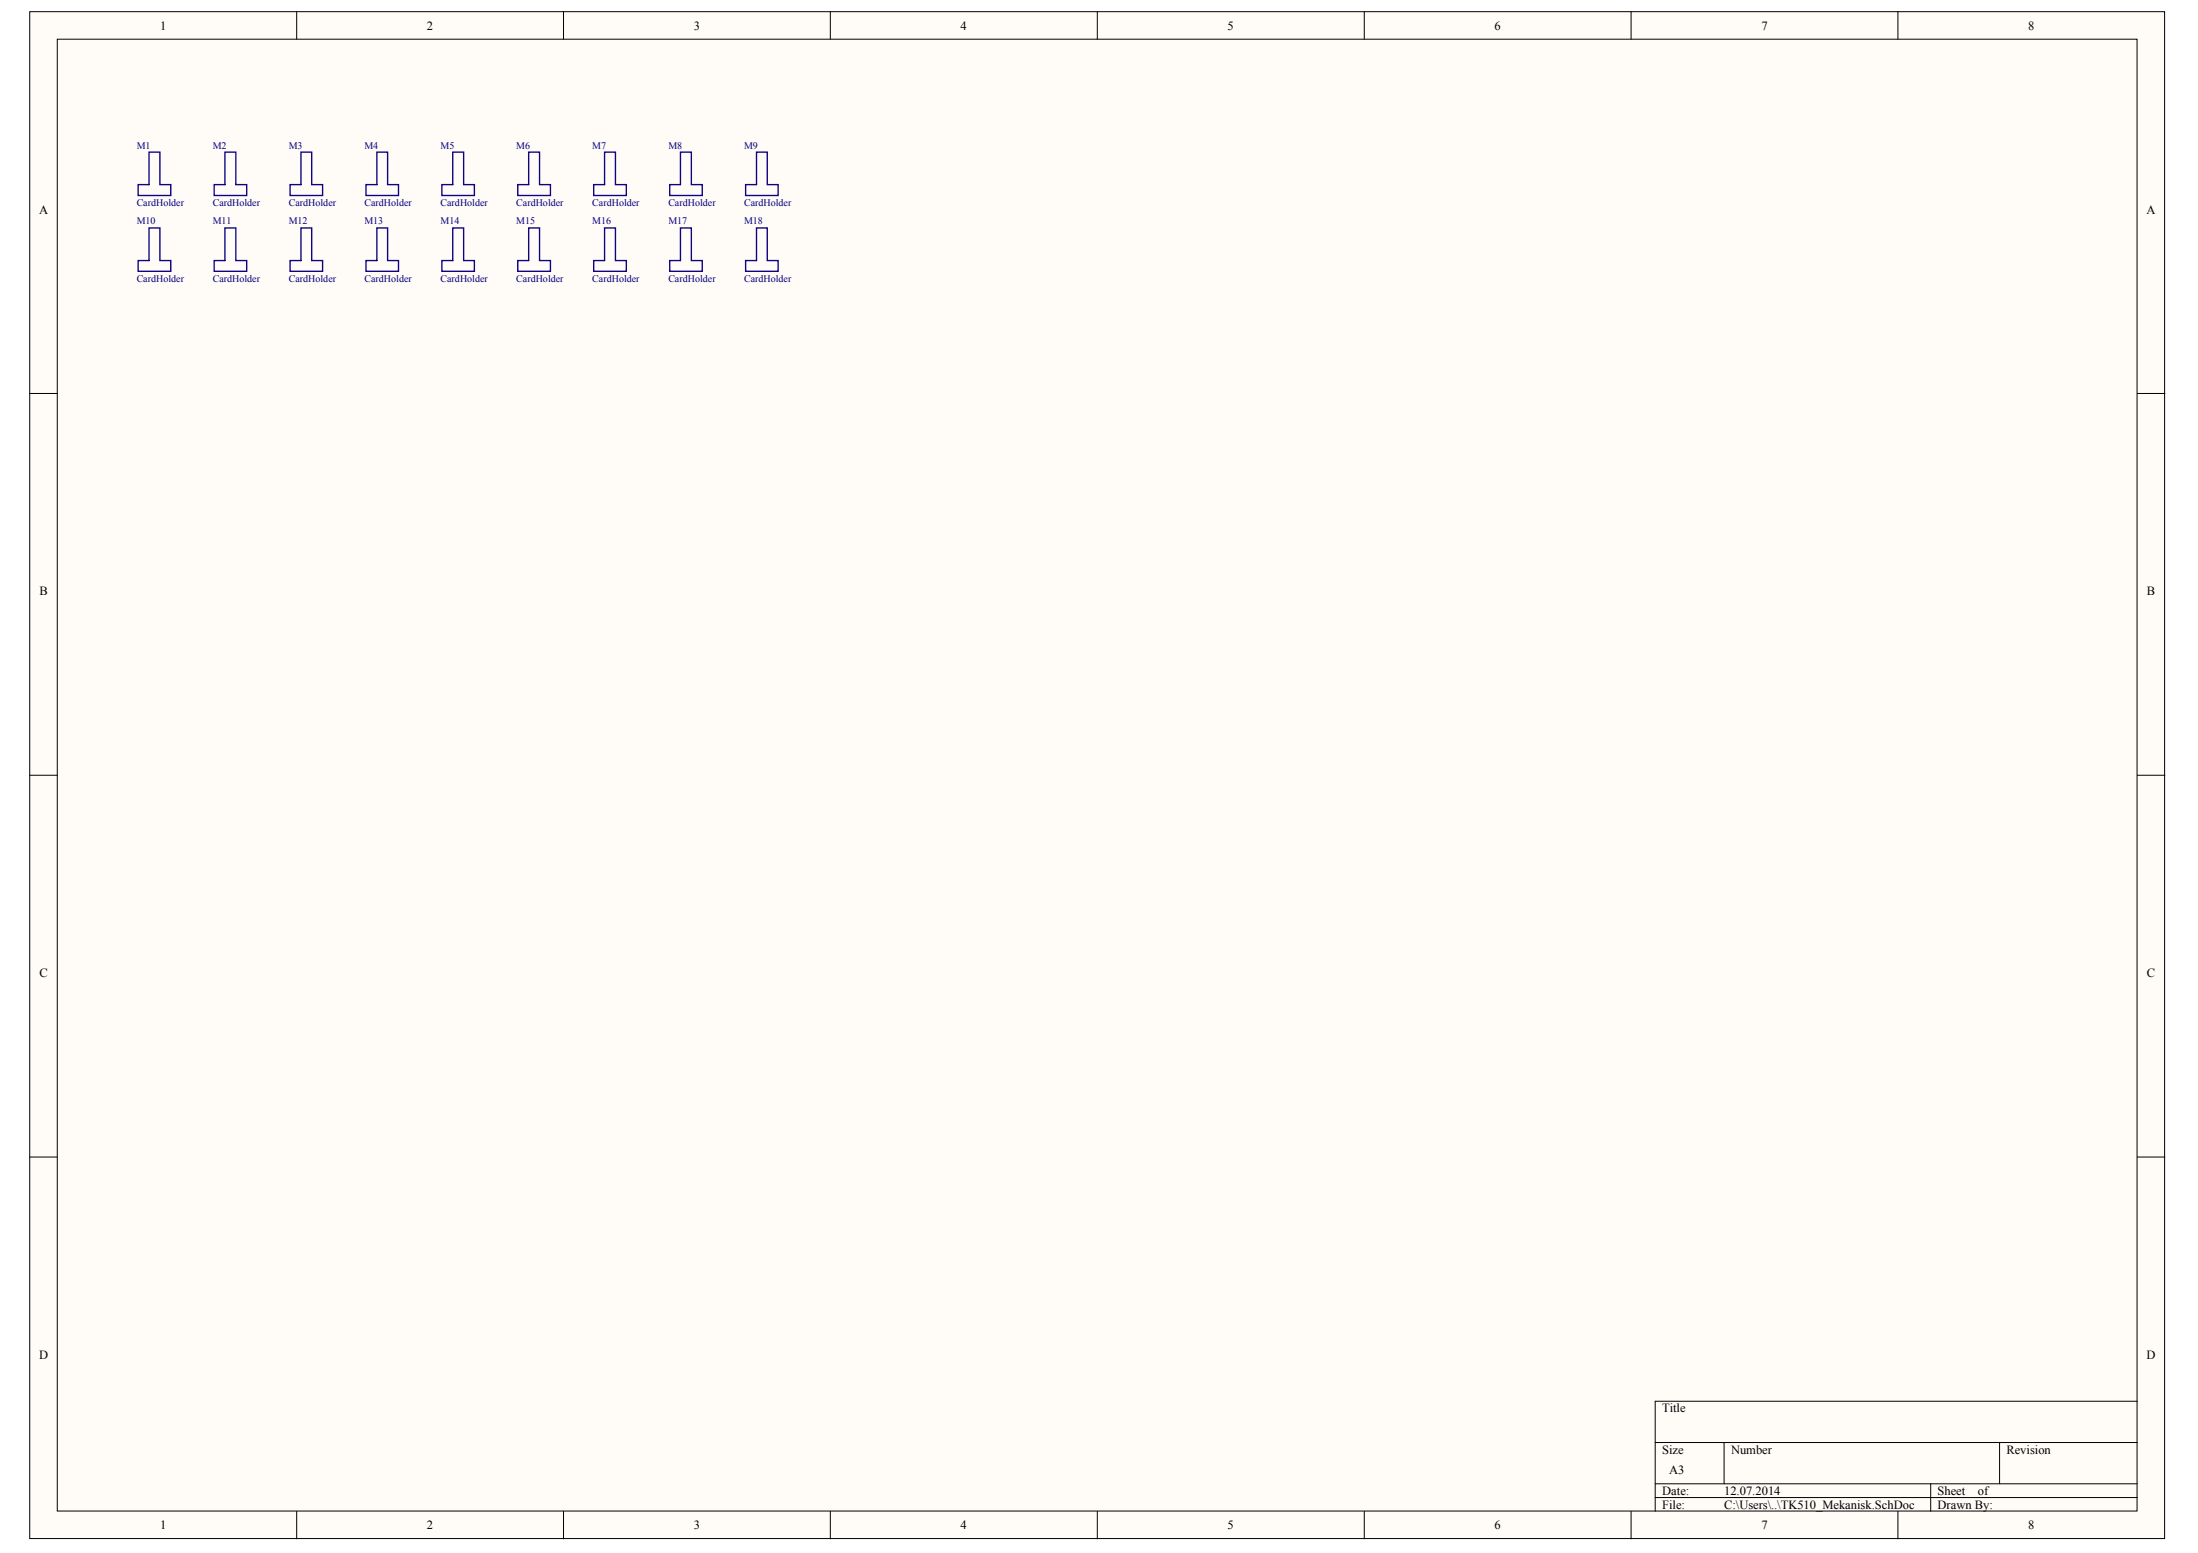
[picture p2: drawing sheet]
<svg xmlns="http://www.w3.org/2000/svg" width="297mm" height="210mm" viewBox="0 0 297 210" stroke-linecap="round" stroke-linejoin="round" font-family="sans-serif">
<defs><g id="words">
<g font-size="1.7">
<text x="21.7" y="4">1</text>
<text x="57.7" y="4">2</text>
<text x="93.7" y="4">3</text>
<text x="129.8" y="4">4</text>
<text x="165.9" y="4">5</text>
<text x="202" y="4">6</text>
<text x="238" y="4">7</text>
<text x="274.1" y="4">8</text>
<text x="5.3" y="28.9">A</text>
<text x="290.1" y="28.9">A</text>
<text x="5.3" y="80.5">B</text>
<text x="290.1" y="80.5">B</text>
<text x="5.3" y="132.1">C</text>
<text x="290.1" y="132.1">C</text>
<text x="5.3" y="183.7">D</text>
<text x="290.1" y="183.7">D</text>
<text x="224.6" y="190.9">Title</text>
<text x="224.6" y="196.5">Size</text>
<text x="233.9" y="196.5">Number</text>
<text x="271.1" y="196.5">Revision</text>
<text x="224.6" y="202">Date:</text>
<text x="224.6" y="203.9">File:</text>
<text x="225.6" y="199.2">A3</text>
<text x="233" y="202">12.07.2014</text>
<text x="233" y="203.9">C:\Users\..\TK510_Mekanisk.SchDoc</text>
<text x="261.8" y="202">Sheet</text>
<text x="261.8" y="203.9">Drawn By:</text>
<text x="267.3" y="202">of</text>
<text x="21.7" y="206.7">1</text>
<text x="57.7" y="206.7">2</text>
<text x="93.7" y="206.7">3</text>
<text x="129.8" y="206.7">4</text>
<text x="165.9" y="206.7">5</text>
<text x="202" y="206.7">6</text>
<text x="238" y="206.7">7</text>
<text x="274.1" y="206.7">8</text>
</g>
<g font-size="1.4" fill="#000080">
<text x="18.5" y="20.1">M1</text>
<text x="28.8" y="20.1">M2</text>
<text x="39" y="20.1">M3</text>
<text x="49.3" y="20.1">M4</text>
<text x="59.5" y="20.1">M5</text>
<text x="69.8" y="20.1">M6</text>
<text x="80" y="20.1">M7</text>
<text x="90.3" y="20.1">M8</text>
<text x="100.6" y="20.1">M9</text>
<text x="18.5" y="27.8">CardHolder</text>
<text x="28.8" y="27.8">CardHolder</text>
<text x="39" y="27.8">CardHolder</text>
<text x="49.3" y="27.8">CardHolder</text>
<text x="59.5" y="27.8">CardHolder</text>
<text x="69.8" y="27.8">CardHolder</text>
<text x="80" y="27.8">CardHolder</text>
<text x="90.3" y="27.8">CardHolder</text>
<text x="100.6" y="27.8">CardHolder</text>
<text x="18.5" y="30.3">M10</text>
<text x="28.8" y="30.3">M11</text>
<text x="39" y="30.3">M12</text>
<text x="49.3" y="30.3">M13</text>
<text x="59.5" y="30.3">M14</text>
<text x="69.8" y="30.3">M15</text>
<text x="80" y="30.3">M16</text>
<text x="90.3" y="30.3">M17</text>
<text x="100.6" y="30.3">M18</text>
<text x="18.5" y="38.1">CardHolder</text>
<text x="28.8" y="38.1">CardHolder</text>
<text x="39" y="38.1">CardHolder</text>
<text x="49.3" y="38.1">CardHolder</text>
<text x="59.5" y="38.1">CardHolder</text>
<text x="69.8" y="38.1">CardHolder</text>
<text x="80" y="38.1">CardHolder</text>
<text x="90.3" y="38.1">CardHolder</text>
<text x="100.6" y="38.1">CardHolder</text>
</g>
</g></defs>
<g fill="#fffcf8" stroke="#000" stroke-width=".14">
<path d="M4 1.6h288.5v206.4h-288.5z"/>
<path d="M7.7 5.3h281.1v198.9h-281.1z"/>
</g>
<g fill="none" stroke="#000" stroke-width=".14">
<path d="M40.1 1.6v3.7M76.2 1.6v3.7M112.2 1.6v3.7M148.3 1.6v3.7M184.4 1.6v3.7M220.4 1.6v3.7M256.5 1.6v3.7M4 53.2h3.7M288.8 53.2h3.8M4 104.8h3.7M288.8 104.8h3.8M4 156.4h3.7"/>
<path d="M288.8 156.4h3.8M223.7 195h65.1M233 195v5.5M270.2 195v5.5M288.8 189.4h-65.1v14.9M40.1 204.3v3.7M76.2 204.3v3.7M112.2 204.3v3.7M148.3 204.3v3.7M184.4 204.3v3.7M220.4 204.3v3.7M223.7 200.5h65.1"/>
<path d="M223.7 202.4h65.1M256.5 204.3v3.7M260.9 200.5v3.8"/>
</g>
<g fill="none" stroke="#11037f" stroke-width=".19">
<path d="M20.1 20.6h1.5v4.4h1.5v1.4h-4.4v-1.4h1.4zM20.1 30.8h1.5v4.4h1.5v1.5h-4.4v-1.5h1.4zM30.4 20.6h1.5v4.4h1.4v1.4h-4.4v-1.4h1.5zM30.4 30.8h1.5v4.4h1.4v1.5h-4.4v-1.5h1.5zM40.7 20.6h1.4v4.4h1.5v1.4h-4.4v-1.4h1.5zM40.7 30.8h1.4v4.4h1.5v1.5h-4.4v-1.5h1.5zM50.9 20.6h1.5v4.4h1.5v1.4h-4.4v-1.4h1.4zM50.9 30.8h1.5v4.4h1.5v1.5h-4.4v-1.5h1.4zM61.2 30.8h1.5v4.4h1.4v1.5h-4.4v-1.5h1.5zM61.2 20.6h1.5v4.4h1.4v1.4h-4.4v-1.4h1.5zM71.4 30.8h1.5v4.4h1.5v1.5h-4.4v-1.5h1.4zM71.4 20.6h1.5v4.4h1.5v1.4h-4.4v-1.4h1.4z"/>
<path d="M81.7 20.6h1.5v4.4h1.4v1.4h-4.4v-1.4h1.5zM81.7 30.8h1.5v4.4h1.4v1.5h-4.4v-1.5h1.5zM92 30.8h1.4v4.4h1.5v1.5h-4.4v-1.5h1.5zM92 20.6h1.4v4.4h1.5v1.4h-4.4v-1.4h1.5zM102.2 20.6h1.5v4.4h1.5v1.4h-4.4v-1.4h1.4zM102.2 30.8h1.5v4.4h1.5v1.5h-4.4v-1.5h1.4z"/>
</g>
<use href="#words"/>
</svg>
